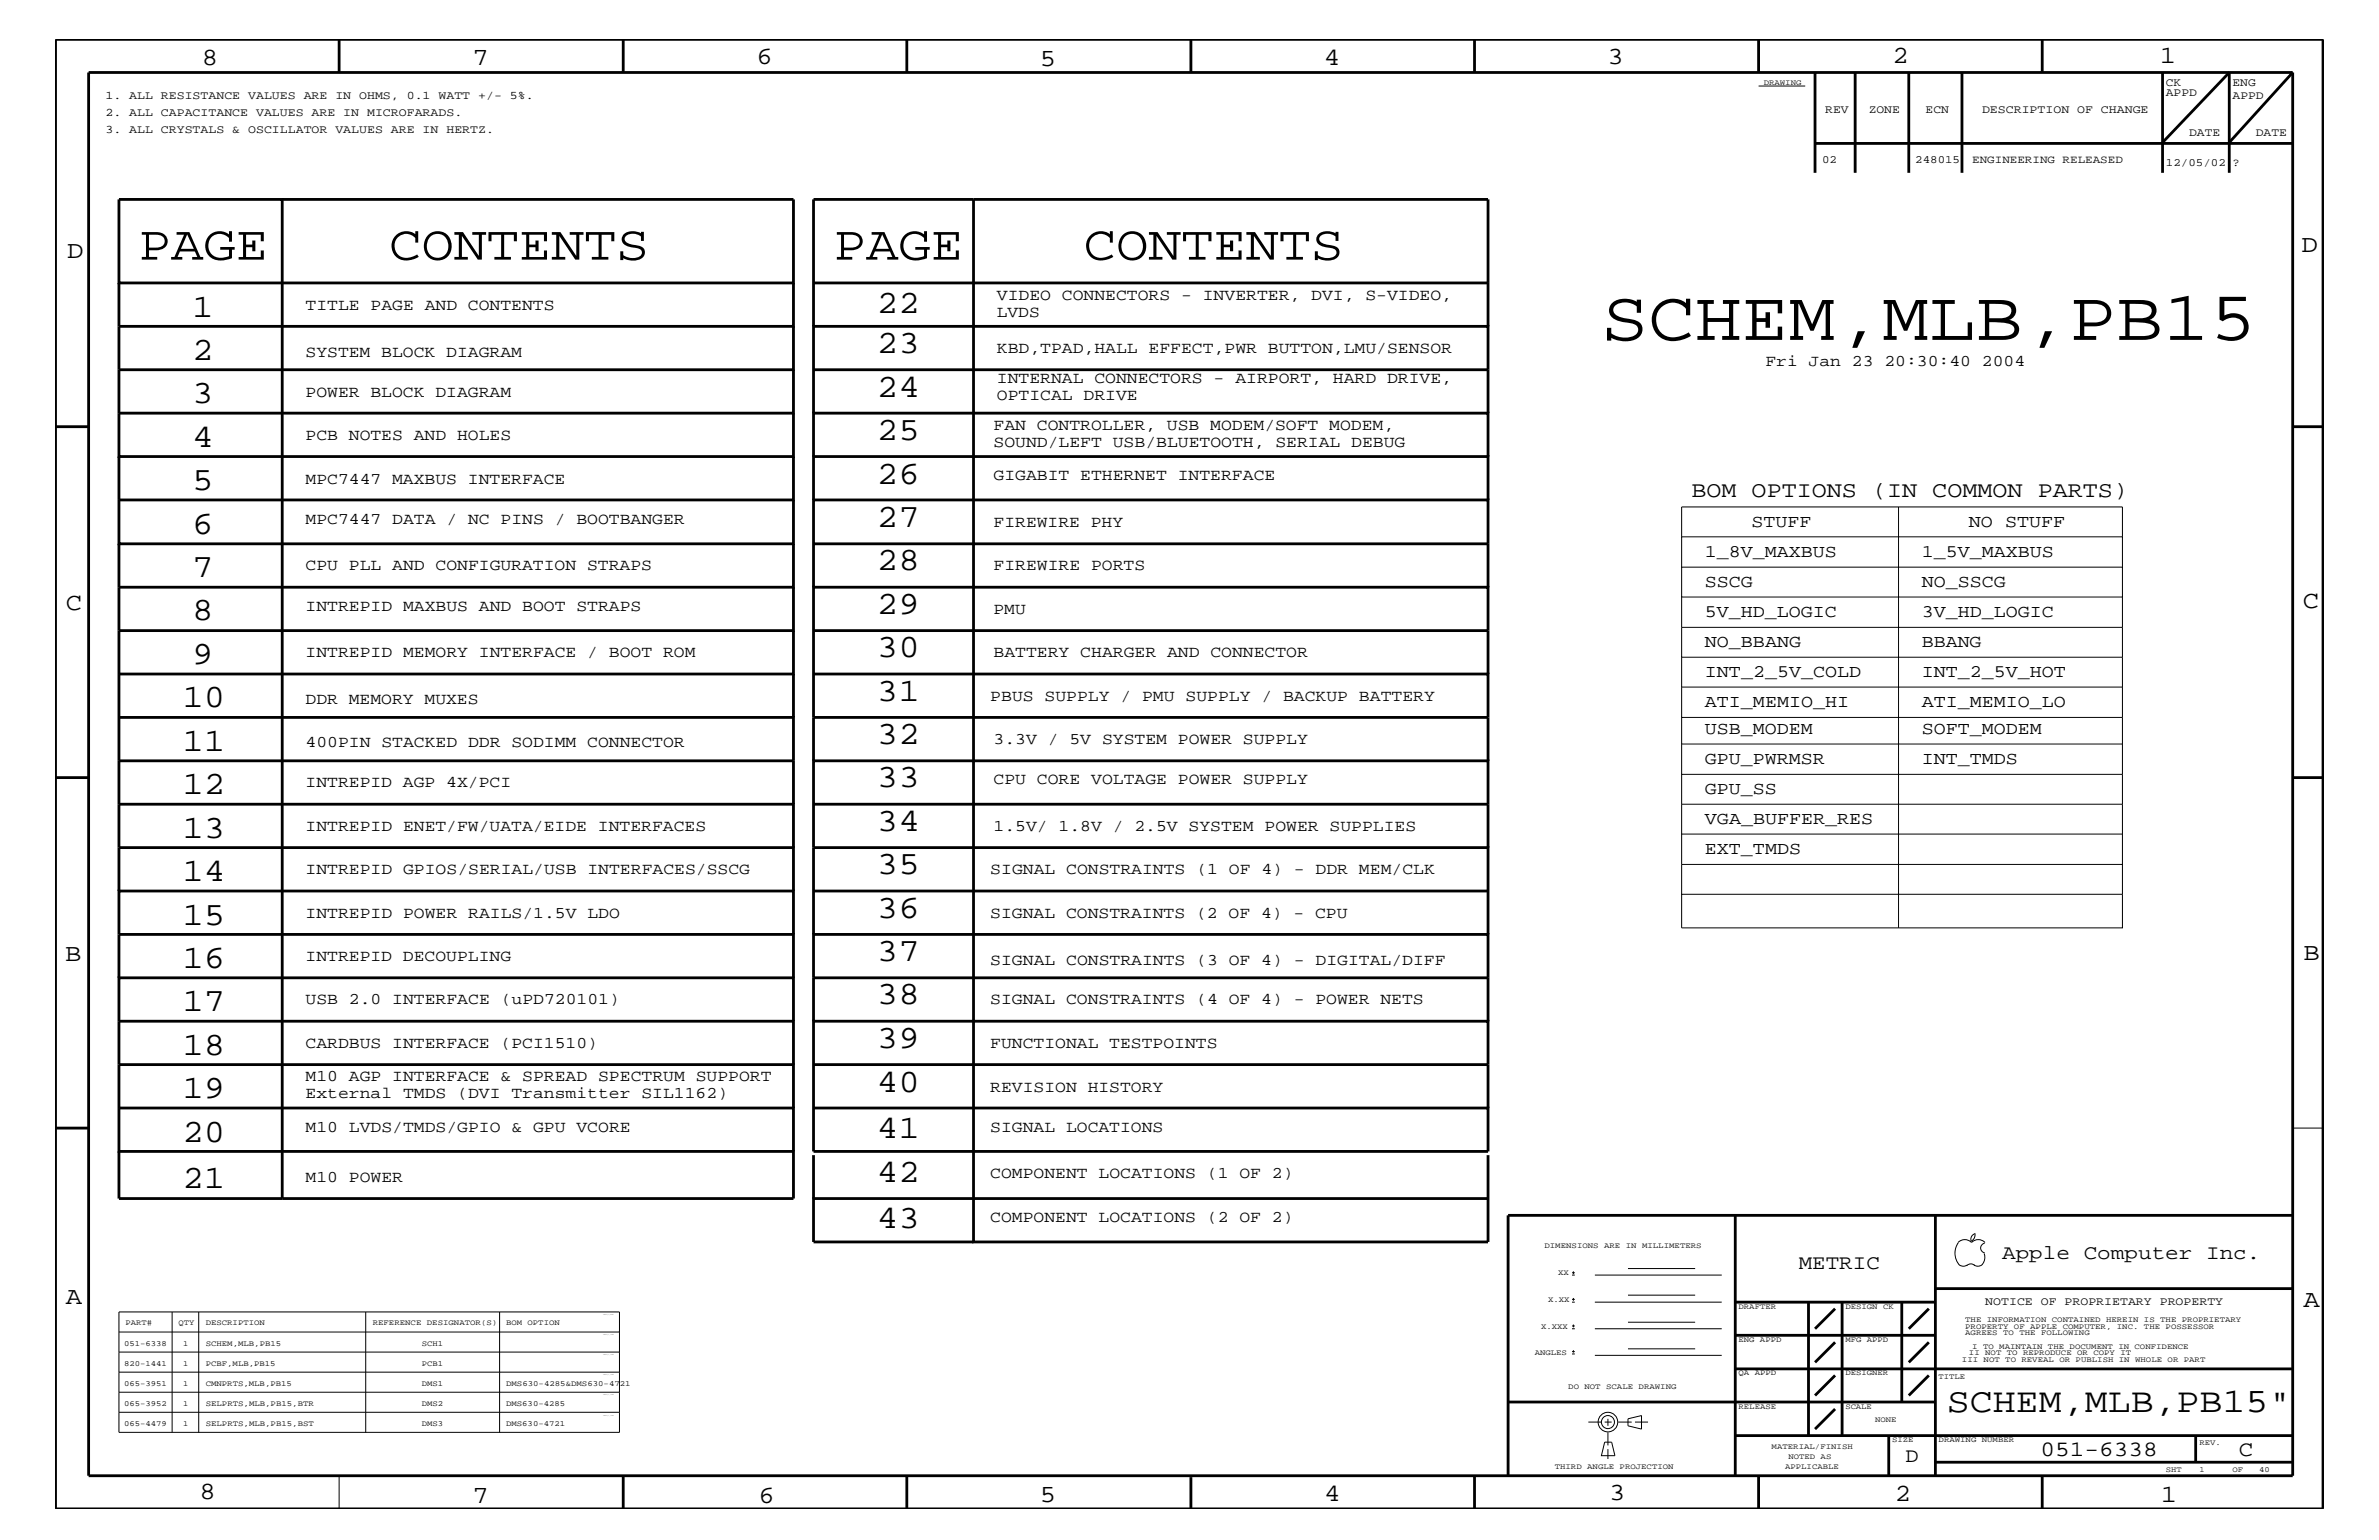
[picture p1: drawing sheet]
<svg xmlns="http://www.w3.org/2000/svg" width="432mm" height="279mm" viewBox="0 0 432 279" stroke-linecap="round" stroke-linejoin="round" font-family="sans-serif">
<defs><g id="words">
<text font-size="12.9" x="290.7" y="61.7">SCHEM,MLB,PB15</text>
<g font-size="8.9">
<text x="25.1" y="47.1">PAGE</text>
<text x="70.6" y="47.1">CONTENTS</text>
<text x="151.3" y="47.1">PAGE</text>
<text x="196.7" y="47.1">CONTENTS</text>
</g>
<text font-size="6.3" x="353.4" y="256.2">SCHEM,MLB,PB15&quot;</text>
<g font-size="5.9">
<text x="34.9" y="57.4">1</text>
<text x="159.2" y="56.8">22</text>
<text x="34.9" y="65.3">2</text>
<text x="159.2" y="64">23</text>
<text x="159.2" y="72">24</text>
<text x="34.9" y="73.2">3</text>
<text x="34.9" y="81.1">4</text>
<text x="159.2" y="79.9">25</text>
<text x="34.9" y="88.9">5</text>
<text x="159.2" y="87.7">26</text>
<text x="159.2" y="95.6">27</text>
<text x="34.9" y="96.8">6</text>
<text x="34.9" y="104.7">7</text>
<text x="159.2" y="103.5">28</text>
<text x="34.9" y="112.6">8</text>
<text x="159.2" y="111.4">29</text>
<text x="159.2" y="119.2">30</text>
<text x="34.9" y="120.4">9</text>
<text x="33.1" y="128.3">10</text>
<text x="159.2" y="127.1">31</text>
<text x="33.1" y="136.2">11</text>
<text x="159.2" y="135">32</text>
<text x="159.2" y="142.9">33</text>
<text x="33.1" y="144">12</text>
<text x="33.1" y="152">13</text>
<text x="159.2" y="150.7">34</text>
<text x="33.1" y="159.9">14</text>
<text x="159.2" y="158.6">35</text>
<text x="33.1" y="167.8">15</text>
<text x="159.2" y="166.5">36</text>
<text x="33.1" y="175.6">16</text>
<text x="159.2" y="174.4">37</text>
<text x="33.1" y="183.5">17</text>
<text x="159.2" y="182.2">38</text>
<text x="33.1" y="191.4">18</text>
<text x="159.2" y="190.2">39</text>
<text x="33.1" y="199.2">19</text>
<text x="159.2" y="198.1">40</text>
<text x="33.1" y="207.1">20</text>
<text x="159.2" y="206.5">41</text>
<text x="33.1" y="215.6">21</text>
<text x="159.2" y="214.4">42</text>
<text x="159.2" y="222.9">43</text>
</g>
<g font-size="4.5">
<text x="36.7" y="11.7">8</text>
<text x="85.8" y="11.7">7</text>
<text x="137.3" y="11.5">6</text>
<text x="240.3" y="11.7">4</text>
<text x="291.8" y="11.5">3</text>
<text x="343.5" y="11.5">2</text>
<text x="392" y="11.5">1</text>
<text x="188.7" y="12.1">5</text>
<text x="12.2" y="46.8">D</text>
<text x="417.7" y="45.7">D</text>
<text x="11.9" y="110.6">C</text>
<text x="418" y="110.3">C</text>
<text x="11.9" y="174.3">B</text>
<text x="418.1" y="174.2">B</text>
<text x="11.9" y="236.7">A</text>
<text x="418.1" y="237.1">A</text>
<text x="36.2" y="271.9">8</text>
<text x="85.8" y="272.7">7</text>
<text x="137.7" y="272.7">6</text>
<text x="188.7" y="272.5">5</text>
<text x="240.4" y="272.3">4</text>
<text x="292.1" y="272.2">3</text>
<text x="343.9" y="272.3">2</text>
<text x="392.2" y="272.6">1</text>
</g>
<text font-size="4.1" x="307" y="90.1">BOM OPTIONS (IN COMMON PARTS)</text>
<g font-size="4">
<text x="370.4" y="264.1">051-6338</text>
<text x="406.4" y="264.1">C</text>
</g>
<g font-size="3.7">
<text x="326.5" y="230.2">METRIC</text>
<text x="363.4" y="228.4">Apple Computer Inc.</text>
<text x="345.9" y="265.3">D</text>
</g>
<g font-size="3.2">
<text x="317.9" y="95.6">STUFF</text>
<text x="357.4" y="95.6">NO STUFF</text>
<text x="309.5" y="101">1_8V_MAXBUS</text>
<text x="348.8" y="101">1_5V_MAXBUS</text>
<text x="309.5" y="106.5">SSCG</text>
<text x="348.8" y="106.5">NO_SSCG</text>
<text x="309.5" y="112">5V_HD_LOGIC</text>
<text x="348.8" y="112">3V_HD_LOGIC</text>
<text x="309.5" y="117.4">NO_BBANG</text>
<text x="348.8" y="117.4">BBANG</text>
<text x="309.5" y="122.9">INT_2_5V_COLD</text>
<text x="348.8" y="122.9">INT_2_5V_HOT</text>
<text x="309.5" y="128.3">ATI_MEMIO_HI</text>
<text x="348.8" y="128.3">ATI_MEMIO_LO</text>
<text x="309.5" y="133.2">USB_MODEM</text>
<text x="348.8" y="133.2">SOFT_MODEM</text>
<text x="309.5" y="138.6">GPU_PWRMSR</text>
<text x="348.8" y="138.6">INT_TMDS</text>
<text x="309.5" y="144">GPU_SS</text>
<text x="309.5" y="149.5">VGA_BUFFER_RES</text>
<text x="309.5" y="155">EXT_TMDS</text>
</g>
<g font-size="3">
<text x="55.5" y="56.2">TITLE PAGE AND CONTENTS</text>
<text x="180.9" y="57.4">LVDS</text>
<text x="180.9" y="54.4">VIDEO CONNECTORS - INVERTER, DVI, S-VIDEO,</text>
<text x="55.5" y="64.7">SYSTEM BLOCK DIAGRAM</text>
<text x="180.9" y="64">KBD,TPAD,HALL EFFECT,PWR BUTTON,LMU/SENSOR</text>
<text x="55.5" y="72">POWER BLOCK DIAGRAM</text>
<text x="180.9" y="69.5">INTERNAL CONNECTORS - AIRPORT, HARD DRIVE,</text>
<text x="320.4" y="66.5">Fri Jan 23 20:30:40 2004</text>
<text x="180.9" y="72.6">OPTICAL DRIVE</text>
<text x="55.5" y="79.9">PCB NOTES AND HOLES</text>
<text x="180.3" y="81.1">SOUND/LEFT USB/BLUETOOTH, SERIAL DEBUG</text>
<text x="180.3" y="78">FAN CONTROLLER, USB MODEM/SOFT MODEM,</text>
<text x="55.5" y="87.7">MPC7447 MAXBUS INTERFACE</text>
<text x="180.3" y="87.2">GIGABIT ETHERNET INTERFACE</text>
<text x="55.5" y="95">MPC7447 DATA / NC PINS / BOOTBANGER</text>
<text x="180.3" y="95.6">FIREWIRE PHY</text>
<text x="55.5" y="103.5">CPU PLL AND CONFIGURATION STRAPS</text>
<text x="180.3" y="103.5">FIREWIRE PORTS</text>
<text x="55.5" y="110.8">INTREPID MAXBUS AND BOOT STRAPS</text>
<text x="180.3" y="111.4">PMU</text>
<text x="55.5" y="119.2">INTREPID MEMORY INTERFACE / BOOT ROM</text>
<text x="180.3" y="119.2">BATTERY CHARGER AND CONNECTOR</text>
<text x="55.5" y="127.7">DDR MEMORY MUXES</text>
<text x="179.7" y="127.1">PBUS SUPPLY / PMU SUPPLY / BACKUP BATTERY</text>
<text x="55.5" y="135.6">400PIN STACKED DDR SODIMM CONNECTOR</text>
<text x="180.3" y="135">3.3V / 5V SYSTEM POWER SUPPLY</text>
<text x="55.5" y="142.9">INTREPID AGP 4X/PCI</text>
<text x="180.3" y="142.3">CPU CORE VOLTAGE POWER SUPPLY</text>
<text x="55.5" y="150.7">INTREPID ENET/FW/UATA/EIDE INTERFACES</text>
<text x="180.3" y="150.7">1.5V/ 1.8V / 2.5V SYSTEM POWER SUPPLIES</text>
<text x="55.5" y="158.6">INTREPID GPIOS/SERIAL/USB INTERFACES/SSCG</text>
<text x="179.7" y="158.6">SIGNAL CONSTRAINTS (1 OF 4) - DDR MEM/CLK</text>
<text x="55.5" y="166.5">INTREPID POWER RAILS/1.5V LDO</text>
<text x="179.7" y="166.5">SIGNAL CONSTRAINTS (2 OF 4) - CPU</text>
<text x="55.5" y="174.4">INTREPID DECOUPLING</text>
<text x="179.7" y="175">SIGNAL CONSTRAINTS (3 OF 4) - DIGITAL/DIFF</text>
<text x="55.5" y="182.2">USB 2.0 INTERFACE (uPD720101)</text>
<text x="179.7" y="182.2">SIGNAL CONSTRAINTS (4 OF 4) - POWER NETS</text>
<text x="55.5" y="190.2">CARDBUS INTERFACE (PCI1510)</text>
<text x="179.7" y="190.2">FUNCTIONAL TESTPOINTS</text>
<text x="55.5" y="196.2">M10 AGP INTERFACE &amp; SPREAD SPECTRUM SUPPORT</text>
<text x="55.5" y="199.2">External TMDS (DVI Transmitter SIL1162)</text>
<text x="179.7" y="198.1">REVISION HISTORY</text>
<text x="55.5" y="205.3">M10 LVDS/TMDS/GPIO &amp; GPU VCORE</text>
<text x="179.7" y="205.3">SIGNAL LOCATIONS</text>
<text x="55.5" y="214.4">M10 POWER</text>
<text x="179.7" y="213.8">COMPONENT LOCATIONS (1 OF 2)</text>
<text x="179.7" y="221.7">COMPONENT LOCATIONS (2 OF 2)</text>
</g>
<g font-size="2.1">
<text x="19.1" y="18">1. ALL RESISTANCE VALUES ARE IN OHMS, 0.1 WATT +/- 5%.</text>
<text x="393.1" y="17.4">APPD</text>
<text x="393.1" y="15.6">CK</text>
<text x="405.2" y="18">APPD</text>
<text x="405.2" y="15.6">ENG</text>
<text x="19.1" y="21">2. ALL CAPACITANCE VALUES ARE IN MICROFARADS.</text>
<text x="331.3" y="20.4">REV</text>
<text x="339.2" y="20.4">ZONE</text>
<text x="349.5" y="20.4">ECN</text>
<text x="359.7" y="20.4">DESCRIPTION OF CHANGE</text>
<text x="19.1" y="24.1">3. ALL CRYSTALS &amp; OSCILLATOR VALUES ARE IN HERTZ.</text>
<text x="397.3" y="24.7">DATE</text>
<text x="409.4" y="24.7">DATE</text>
<text x="360.3" y="236.8">NOTICE OF PROPRIETARY PROPERTY</text>
</g>
<g font-size="2">
<text x="330.7" y="29.5">02</text>
<text x="347.6" y="29.5">248015</text>
<text x="358" y="29.5">ENGINEERING RELEASED</text>
<text x="393.1" y="30.2">12/05/02</text>
<text x="405.2" y="30.2">?</text>
</g>
<g font-size="1.4">
<text x="320.1" y="15.4">DRAWING</text>
<text x="280.3" y="226.5">DIMENSIONS ARE IN MILLIMETERS</text>
<text x="282.8" y="231.3">XX</text>
<text x="281" y="236.2">X.XX</text>
<text x="315.6" y="237.4">DRAFTER</text>
<text x="334.9" y="237.4">DESIGN CK</text>
<text x="356.7" y="239.9">THE INFORMATION CONTAINED HEREIN IS THE PROPRIETARY</text>
<text x="22.5" y="244.1">051-6338</text>
<text x="22.8" y="240.5">PART#</text>
<text x="32.4" y="240.5">QTY</text>
<text x="33.2" y="244.1">1</text>
<text x="37.3" y="240.5">DESCRIPTION</text>
<text x="37.3" y="244.1">SCHEM,MLB,PB15</text>
<text x="67.6" y="240.5">REFERENCE DESIGNATOR(S)</text>
<text x="76.5" y="244.1">SCH1</text>
<text x="91.9" y="240.5">BOM OPTION</text>
<text x="278.6" y="245.9">ANGLES</text>
<text x="279.7" y="241.1">X.XXX</text>
<text x="315.6" y="243.5">ENG APPD</text>
<text x="334.9" y="243.5">MFG APPD</text>
<text x="356.7" y="242.3">AGREES TO THE FOLLOWING</text>
<text x="356.7" y="241.1">PROPERTY OF APPLE COMPUTER, INC. THE POSSESSOR</text>
<text x="357.4" y="245.9">II NOT TO REPRODUCE OR COPY IT</text>
<text x="358" y="244.7">I TO MAINTAIN THE DOCUMENT IN CONFIDENCE</text>
<text x="22.5" y="247.8">820-1441</text>
<text x="22.5" y="251.4">065-3951</text>
<text x="33.2" y="247.8">1</text>
<text x="33.2" y="251.4">1</text>
<text x="37.3" y="247.8">PCBF,MLB,PB15</text>
<text x="37.3" y="251.4">CMNPRTS,MLB,PB15</text>
<text x="76.5" y="247.8">PCB1</text>
<text x="76.5" y="251.4">DMS1</text>
<text x="91.9" y="251.4">DMS630-4285&amp;DMS630-4721</text>
<text x="284.6" y="252">DO NOT SCALE DRAWING</text>
<text x="315.6" y="249.5">QA APPD</text>
<text x="334.9" y="249.5">DESIGNER</text>
<text x="351.9" y="250.1">TITLE</text>
<text x="356.1" y="247.2">III NOT TO REVEAL OR PUBLISH IN WHOLE OR PART</text>
<text x="22.5" y="255">065-3952</text>
<text x="33.2" y="255">1</text>
<text x="37.3" y="255">SELPRTS,MLB,PB15,BTR</text>
<text x="76.5" y="255">DMS2</text>
<text x="91.9" y="255">DMS630-4285</text>
<text x="315.6" y="255.6">RELEASE</text>
<text x="334.9" y="255.6">SCALE</text>
<text x="22.5" y="258.7">065-4479</text>
<text x="33.2" y="258.7">1</text>
<text x="37.3" y="258.7">SELPRTS,MLB,PB15,BST</text>
<text x="76.5" y="258.7">DMS3</text>
<text x="91.9" y="258.7">DMS630-4721</text>
<text x="321.6" y="262.9">MATERIAL/FINISH</text>
<text x="340.4" y="258">NONE</text>
<text x="343.4" y="261.6">SIZE</text>
<text x="351.9" y="261.6">DRAWING NUMBER</text>
<text x="399.2" y="262.2">REV.</text>
<text x="282.2" y="266.6">THIRD ANGLE PROJECTION</text>
<text x="324" y="266.6">APPLICABLE</text>
<text x="324.6" y="264.7">NOTED AS</text>
<text x="393.1" y="267.2">SHT</text>
<text x="399.2" y="267.2">1</text>
<text x="405.2" y="267.2">OF</text>
<text x="410" y="267.2">40</text>
</g>
</g></defs>
<g fill="none" stroke="#000" stroke-width=".51">
<path d="M10.1 7.1h411.5v266.7h-411.5zM16.1 13.2h400v254.5h-400zM61.6 7.1v6.1M113.1 7.1v6.1M164.6 7.1v6.1M216.2 7.1v6.1M267.6 7.1v6.1M319.2 7.1v6.1M329.4 13.2v18.2M336.7 13.2v18.2M346.5 13.2v18.2M356.1 13.2v18.2"/>
<path d="M370.7 7.1v6.1M392.5 13.2v18.2M416.1 13.2l-11.5 12.7M51.2 36.2h92.8v15.1h-122.4v-15.1h29.6v181.3M176.7 36.2v189.1h93.4v-15.7M329.4 26h86.7M392.5 25.9l12.1-12.7v18.2M21.6 51.3v23.7M144 51.3v7.9h-122.4M144 59.2v7.9h-122.4M147.7 59.2v-23h122.4v23M147.7 51.3h122.4"/>
<path d="M10.1 77.4h6M21.6 75v7.8h122.4v-7.8M144 67.1v7.9h-122.4M147.7 67.1h122.4M270.1 67.1v-7.9h-122.4v15.8M270.1 67.1v7.9M416.1 77.4h5.5M21.6 90.7v8h122.4v-8M21.6 82.8v7.9M21.6 98.7v63M144 82.8v7.9h-122.4M144 98.7v7.8h-122.4"/>
<path d="M147.7 90.7v-7.9h122.4v7.9M147.7 82.8v-7.8h122.4v7.8M147.7 98.7h122.4M270.1 98.7v-8h-122.4v15.8M270.1 98.7v7.8M144 106.5v7.9h-122.4M144 114.4v7.9h-122.4M147.7 114.4h122.4M270.1 114.4v-7.9h-122.4v15.8M270.1 114.4v7.9M21.6 130.2h122.4v7.8M21.6 138h122.4"/>
<path d="M144 122.3v7.9M144 138v7.9M147.7 122.3h122.4v7.9M147.7 122.3v15.7M147.7 130.2h122.4M270.1 130.2v7.8M10.1 141.1h6M21.6 153.8h122.4v7.9M21.6 145.9h122.4v7.9M147.7 153.8h122.4v7.9M147.7 153.8v15.7M147.7 145.9h122.4"/>
<path d="M270.1 145.9v-7.9h-122.4v15.8M270.1 145.9v7.9M416.1 141.1h5.5M21.6 169.5h122.4v7.9M21.6 169.5v-7.8h122.4v7.8M21.6 169.5v7.9M147.7 177.4v-7.9h122.4v7.9M147.7 177.4v7.9M147.7 177.4h122.4M147.7 161.7h122.4M270.1 161.7v7.8M270.1 177.4v7.9"/>
<path d="M21.6 193.2h122.4v7.8M21.6 185.3h122.4v7.9M21.6 185.3v-7.9h122.4v7.9M21.6 185.3v15.7M147.7 193.2h122.4M270.1 193.2v-7.9h-122.4v15.7M270.1 193.2v7.8M10.1 204.7h6M21.6 201v7.9h122.4v8.6h-122.4v-8.6M21.6 201h122.4v7.9M147.7 201h122.4v7.9h-122.4zM147.7 209.6v7.9"/>
<path d="M270.1 217.5h-122.4v7.8h29M315 236.2h36.3M315 220.5v47.2M328.3 236.2v24.3M333.1 237.4l-3.7 3.7M334.3 236.2v24.3M345.2 236.2v18.2M350.1 237.4l-3.6 3.7M351.3 220.5v47.2M351.3 233.8h64.8M416.1 220.5h-142.4v47.2M273.7 254.4h77.6"/>
<path d="M315 248.4h101.1M315 242.3h36.3M333.1 255.6l-3.7 3.7M333.1 249.5l-3.7 3.7M333.1 243.5l-3.7 3.7M350.1 249.5l-3.6 3.7M350.1 243.5l-3.6 3.7M113.1 267.7v6.1M164.6 267.7v6.1M216.2 268v5.8M267.6 267.7v6.1M315 260.5h101.1"/>
<path d="M319.2 267.7v6.1M342.8 260.5v7.2M351.3 265.3h64.8M370.7 267.7v6.1M398.5 260.5v4.8"/>
</g>
<g fill="none" stroke="#000" stroke-width=".18">
<path d="M319.2 15.6h8.5M305.2 97.4v-5.4h80v5.4M344.6 92v76.3M305.2 102.9h80v5.4h-80zM305.2 102.9v-5.5h80v5.5M305.2 113.8v5.4h80M305.2 108.3v5.5M305.2 119.2v5.5M305.2 113.8h80M385.2 108.3v48.5M305.2 124.7v5.5h80M305.2 135v5.5h80"/>
<path d="M305.2 130.2v4.8M305.2 124.7h80M305.2 135h80M305.2 156.8h80v5.4M305.2 140.5v21.7M305.2 145.9h80M305.2 151.3h80M385.2 162.2v6.1h-40.6M385.2 162.2h-80v6.1h39.4M416.1 204.7h5.5M21.6 238h90.8v21.9h-90.8zM31.2 238v21.9"/>
<path d="M36.1 238v21.9M66.4 238v21.9M90.7 238v21.9M285.3 236.2h.5M285.3 235.7h.5M285.3 231.3h.5M285.3 230.9h.5M285.6 230.7v.5M285.6 235.5v.5M289.5 236.2h23M289.5 231.3h23M295.5 239.9h12.2"/>
<path d="M295.5 235h12.2M295.5 230.2h12.2M355.4 225.4a1.69 1.69 0 0 1 2.4 0 1.72 1.72 0 0 1 2.5 0M355.4 225.5a3.3 3.3 0 0 0 .3 4.1M355.7 229.5l.7 .2 .7-.2M357 229.6l.7-.3 .7 .3M358.3 229.5l.7 .2 .7-.2M358.4 223.9a1.02 1.02 0 0 0-.6 1.3M358.4 223.7l.1 .2a1.27 1.27 0 0 1-.7 1.3M360.1 227.4l.2 .7a2.03 2.03 0 0 1-.6 1.5M360.2 225.5a.91 .91 0 0 0-.7 .9 .91 .91 0 0 0 .7 .9M21.6 241.7h90.8"/>
<path d="M21.6 248.9h90.8M21.6 252.6h90.8M21.6 245.3h90.8M21.6 256.2h90.8M285.3 245.6h.5M285.3 245.2h.5M285.3 241.1h.5M285.3 240.6h.5M285.6 240.3v.5M285.6 245v.4M288.3 258h2.4M289.5 241.1h23"/>
<path d="M289.5 245.9h23M291.3 258h1.2M291.8 257.4v1.3M291.8 259.9v2.3M293.7 258h2.5M295.5 244.7h12.2M295.5 257.4l2.4-.6v2.5l-2.4-.6zM296.8 258h2.3M61.6 267.7v6.1M291.3 261.6h1.2l.6 2.5h-2.4zM291.8 262.9v1.8"/>
<circle cx="291.8" cy="258" r="1.78"/>
<circle cx="291.8" cy="258" r="1.19"/>
</g>
<use href="#words"/>
</svg>
